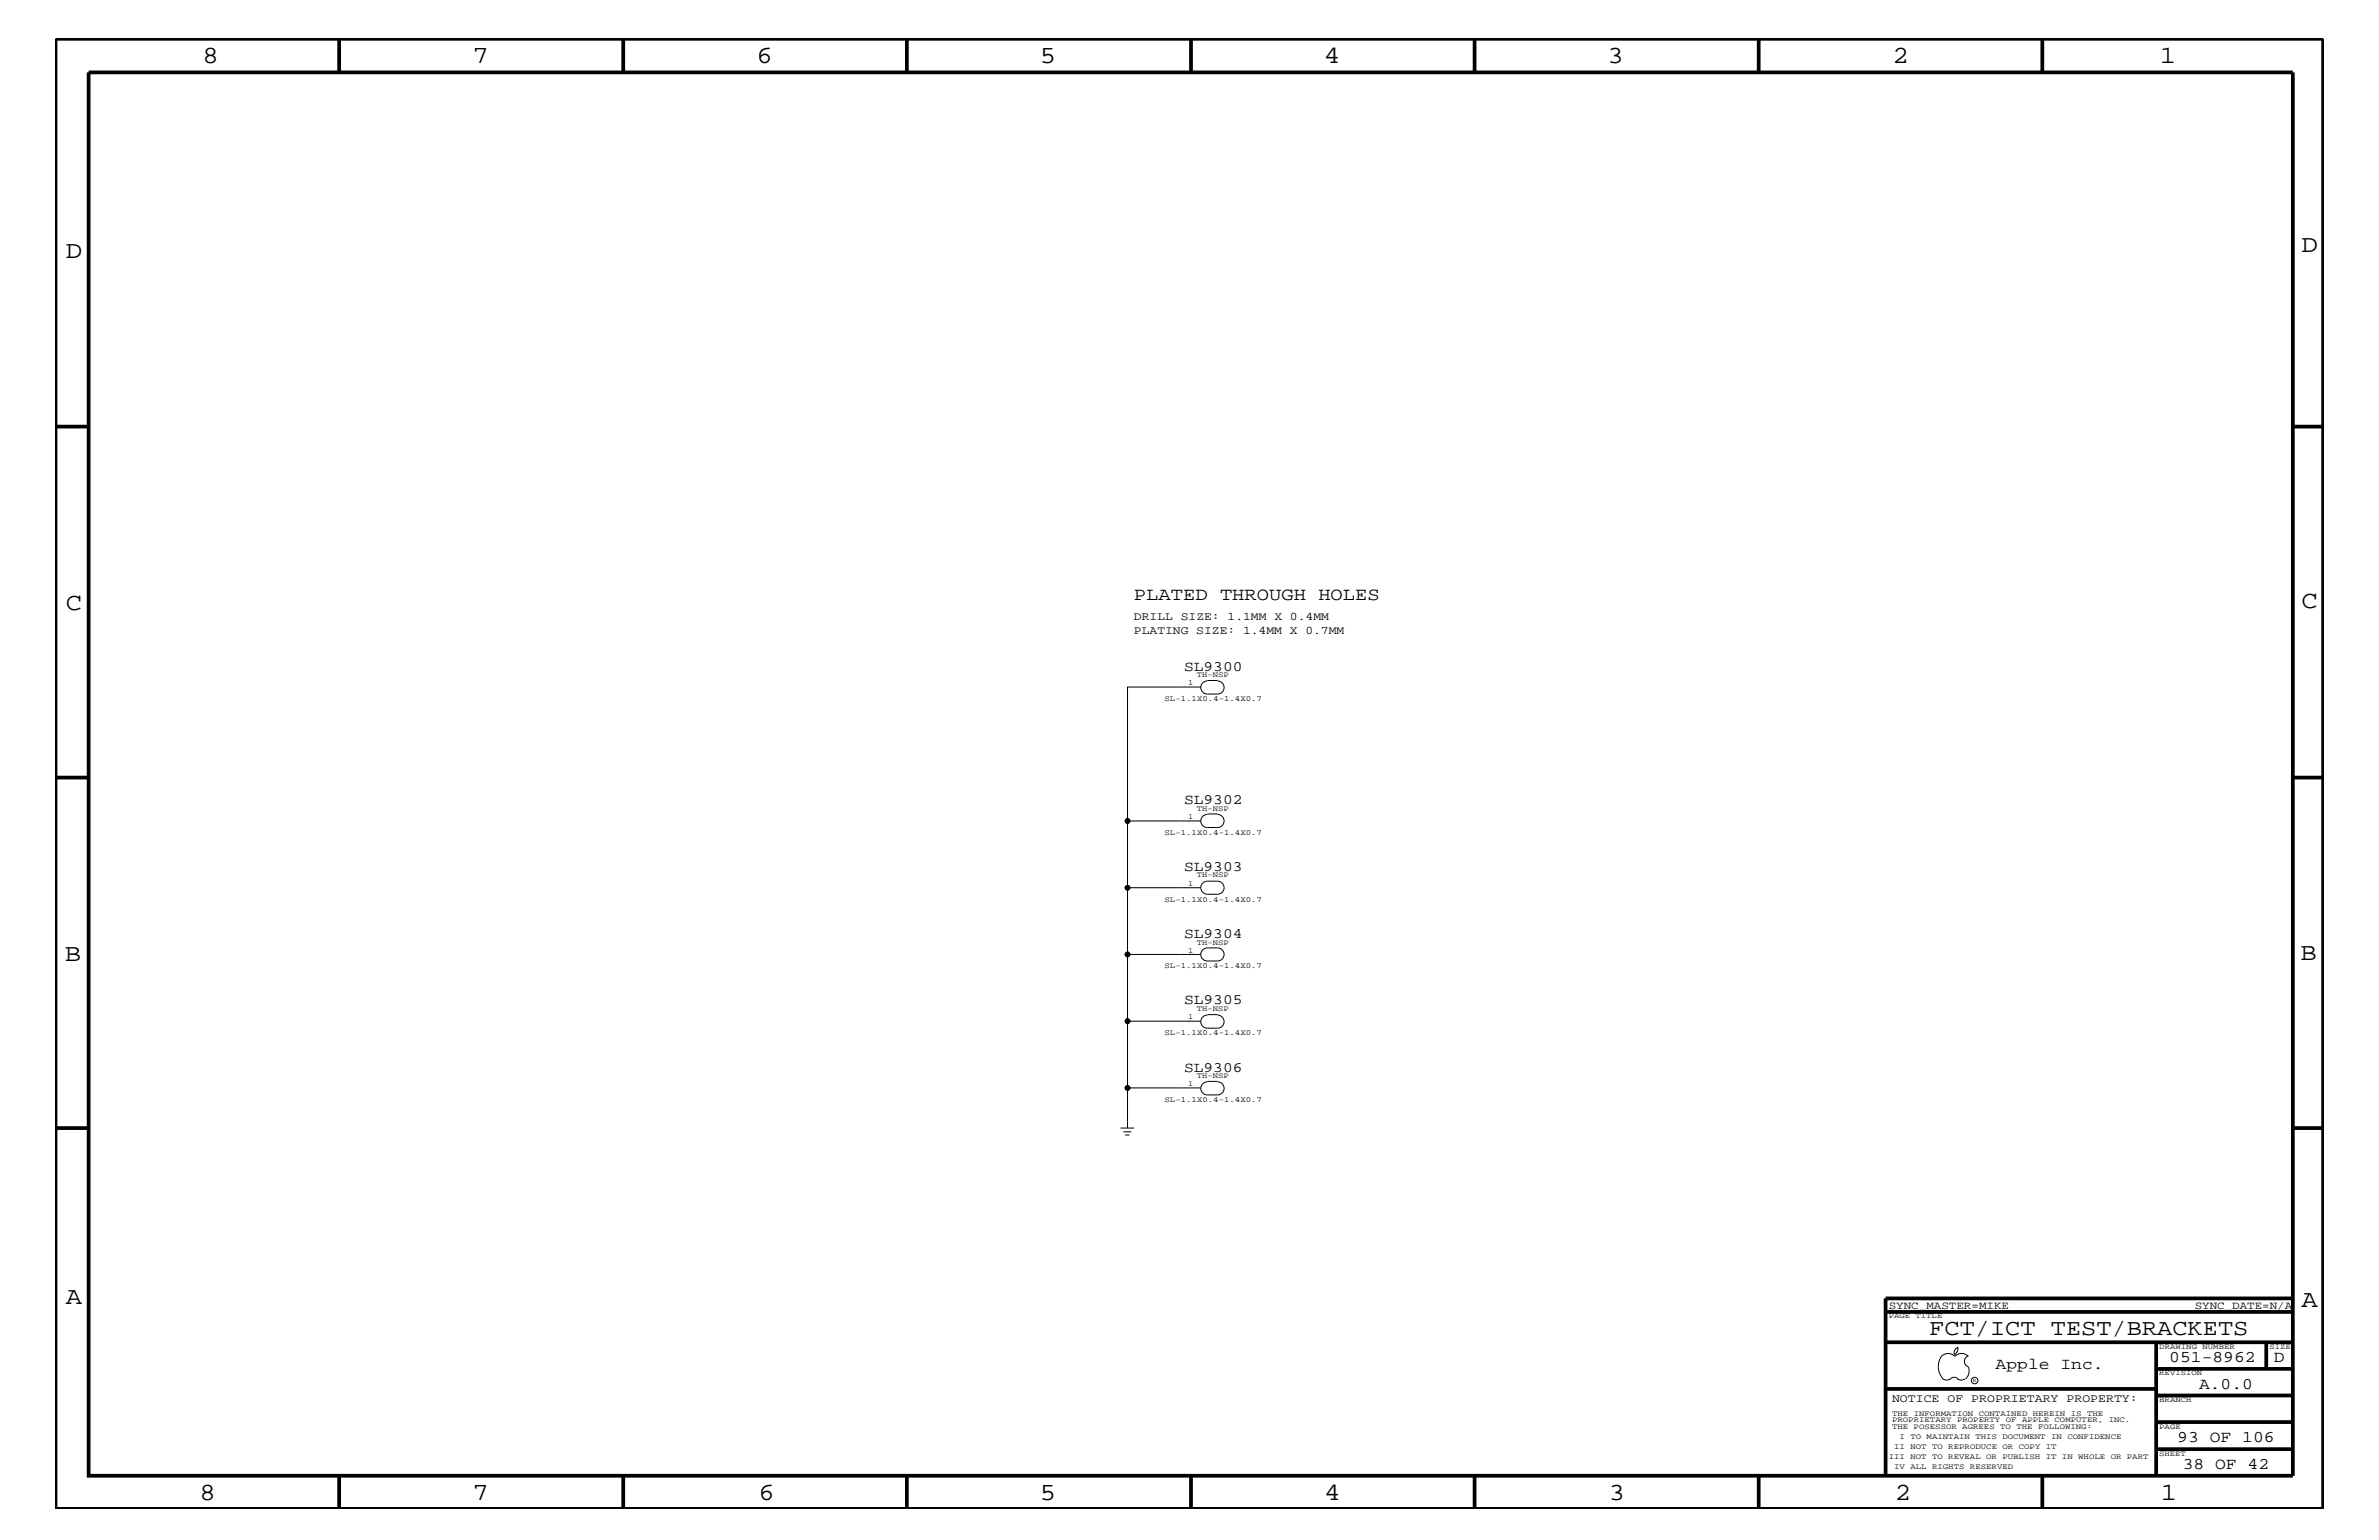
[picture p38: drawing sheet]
<svg xmlns="http://www.w3.org/2000/svg" width="432mm" height="279mm" viewBox="0 0 432 279" stroke-linecap="round" stroke-linejoin="round" font-family="sans-serif">
<defs><g id="words">
<g font-size="4.5">
<text x="36.7" y="11.5">8</text>
<text x="85.8" y="11.5">7</text>
<text x="137.3" y="11.5">6</text>
<text x="188.7" y="11.5">5</text>
<text x="240.3" y="11.5">4</text>
<text x="291.8" y="11.5">3</text>
<text x="343.5" y="11.5">2</text>
<text x="392" y="11.5">1</text>
<text x="11.9" y="46.8">D</text>
<text x="417.8" y="45.7">D</text>
<text x="11.9" y="110.6">C</text>
<text x="417.7" y="110.3">C</text>
<text x="11.8" y="174.3">B</text>
<text x="417.6" y="174.2">B</text>
<text x="11.9" y="236.7">A</text>
<text x="417.7" y="237.1">A</text>
<text x="36.2" y="272.1">8</text>
<text x="85.8" y="272.1">7</text>
<text x="137.7" y="272.1">6</text>
<text x="188.7" y="272.1">5</text>
<text x="240.4" y="272.1">4</text>
<text x="292" y="272.1">3</text>
<text x="343.9" y="272.1">2</text>
<text x="392.2" y="272.1">1</text>
</g>
<text font-size="4.1" x="350.2" y="242.3">FCT/ICT TEST/BRACKETS</text>
<text font-size="3.3" x="205.8" y="108.9">PLATED THROUGH HOLES</text>
<g font-size="3">
<text x="362.2" y="248.4">Apple Inc.</text>
<text x="393.7" y="247.1">051-8962</text>
<text x="399.2" y="252">A.0.0</text>
<text x="412.7" y="247.1">D</text>
<text x="395.2" y="261.6">93 OF 106</text>
<text x="396.2" y="266.6">38 OF 42</text>
</g>
<g font-size="2.6">
<text x="214.9" y="121.7">SL9300</text>
<text x="214.9" y="145.9">SL9302</text>
<text x="214.9" y="158">SL9303</text>
<text x="214.9" y="170.1">SL9304</text>
<text x="214.9" y="182.2">SL9305</text>
<text x="214.9" y="194.4">SL9306</text>
</g>
<g font-size="2.1">
<text x="205.8" y="112.6">DRILL SIZE: 1.1MM X 0.4MM</text>
<text x="205.8" y="115">PLATING SIZE: 1.4MM X 0.7MM</text>
<text x="343.4" y="254.4">NOTICE OF PROPRIETARY PROPERTY:</text>
</g>
<g font-size="2">
<text x="342.8" y="237.4">SYNC_MASTER=MIKE</text>
<text x="398.4" y="237.4">SYNC_DATE=N/A</text>
</g>
<g font-size="1.4">
<text x="215.7" y="124.3">1</text>
<text x="217.2" y="122.9">TH-NSP</text>
<text x="211.4" y="127.2">SL-1.1X0.4-1.4X0.7</text>
<text x="215.7" y="148.5">1</text>
<text x="217.2" y="147.1">TH-NSP</text>
<text x="211.4" y="151.5">SL-1.1X0.4-1.4X0.7</text>
<text x="215.7" y="160.7">1</text>
<text x="217.2" y="159.2">TH-NSP</text>
<text x="211.4" y="163.6">SL-1.1X0.4-1.4X0.7</text>
<text x="215.7" y="172.8">1</text>
<text x="217.2" y="171.4">TH-NSP</text>
<text x="211.4" y="175.7">SL-1.1X0.4-1.4X0.7</text>
<text x="215.7" y="184.9">1</text>
<text x="217.2" y="183.5">TH-NSP</text>
<text x="211.4" y="187.8">SL-1.1X0.4-1.4X0.7</text>
<text x="215.7" y="197">1</text>
<text x="217.2" y="195.6">TH-NSP</text>
<text x="211.4" y="200">SL-1.1X0.4-1.4X0.7</text>
<text x="342.8" y="239.2">PAGE TITLE</text>
<text x="391.9" y="244.7">DRAWING NUMBER</text>
<text x="411.9" y="244.7">SIZE</text>
<text x="391.9" y="249.5">REVISION</text>
<text x="343.4" y="256.8">THE INFORMATION CONTAINED HEREIN IS THE</text>
<text x="391.9" y="254.4">BRANCH</text>
<text x="343.4" y="259.3">THE POSESSOR AGREES TO THE FOLLOWING:</text>
<text x="343.4" y="258">PROPRIETARY PROPERTY OF APPLE COMPUTER, INC.</text>
<text x="343.8" y="262.9">II NOT TO REPRODUCE OR COPY IT</text>
<text x="344.8" y="261.1">I TO MAINTAIN THIS DOCUMENT IN CONFIDENCE</text>
<text x="391.9" y="259.3">PAGE</text>
<text x="342.8" y="264.7">III NOT TO REVEAL OR PUBLISH IT IN WHOLE OR PART</text>
<text x="343.8" y="266.6">IV ALL RIGHTS RESERVED</text>
<text x="391.9" y="264.1">SHEET</text>
</g>
<text font-size="1" x="358.1" y="250.7">R</text>
</g></defs>
<g fill="none" stroke="#000" stroke-width=".18">
<path d="M217.9 124.6h-13.2v24.3h13.2M219.1 123.5h1.9M221 123.5a1.19 1.19 0 0 1 1.2 1.2 1.19 1.19 0 0 1-1.2 1.2h-1.9a1.19 1.19 0 0 1-1.2-1.2 1.19 1.19 0 0 1 1.2-1.2M204.7 148.9v12.2h13.2M219.1 147.8a1.19 1.19 0 0 0-1.2 1.1 1.19 1.19 0 0 0 1.2 1.2h1.9a1.19 1.19 0 0 0 1.2-1.2 1.19 1.19 0 0 0-1.2-1.1M219.1 147.7h1.9M204.7 161.1v12.1h13.2M204.7 173.2v12.1h13.2M218.4 172.2l.7-.2h1.9a1.19 1.19 0 0 1 1.2 1.2 1.19 1.19 0 0 1-1.2 1.2h-1.9a1.19 1.19 0 0 1-1.1-.9 1.19 1.19 0 0 1 .4-1.3zM218.4 160.1l.7-.2h1.9a1.19 1.19 0 0 1 1.2 1.2 1.19 1.19 0 0 1-1.2 1.1h-1.9a1.19 1.19 0 0 1-1.1-.8 1.19 1.19 0 0 1 .4-1.3zM204.7 185.3v12.1h13.2M204.7 197.4v7.3"/>
<path d="M219.1 184.1h1.9M219.1 196.2h1.9M221 184.2a1.19 1.19 0 0 1 1.2 1.2 1.19 1.19 0 0 1-1.2 1.1h-1.9a1.19 1.19 0 0 1-1.2-1.1 1.19 1.19 0 0 1 1.2-1.2M221 196.3a1.19 1.19 0 0 1 1.2 1.2 1.19 1.19 0 0 1-1.2 1.2h-1.9a1.19 1.19 0 0 1-1.2-1.2 1.19 1.19 0 0 1 1.2-1.2M203.4 204.7h2.4M203.9 205.3h1.4M204.2 205.9h.8M352.4 246.1a1.69 1.69 0 0 1 2.4 0M352.4 246a3.3 3.3 0 0 0 .3 4.1M352.6 250.2l.7 .2 .7-.2M354 250.2l.7-.3 .7 .3M354.8 246.1a1.69 1.69 0 0 1 2.5 0"/>
<path d="M355.3 250.2l.7 .2 .7-.2M355.3 244.4l.1 .3a1.18 1.18 0 0 1-.6 1M355.4 244.4a.99 .99 0 0 0-.6 1.4M357.2 246a1.04 1.04 0 0 0-.6 1 1.04 1.04 0 0 0 .6 1M357.3 248l.1 .7a2.11 2.11 0 0 1-.6 1.5"/>
<circle cx="204.7" cy="148.9" r=".42"/>
<circle cx="204.7" cy="161.1" r=".42"/>
<circle cx="204.7" cy="173.2" r=".42"/>
<circle cx="204.7" cy="185.3" r=".42"/>
<circle cx="204.7" cy="197.4" r=".42"/>
<circle cx="358.4" cy="250.5" r=".59"/>
</g>
<g fill="none" stroke="#000" stroke-width=".68" stroke-linecap="butt">
<path d="M10.1 7h411.6v266.8h-411.6zM16.1 13.1h400.1v254.6h-400.1zM61.6 7v6.1M113.1 7v6.1M164.6 7v6.1M216.2 7v6.1M267.6 7v6.1M319.2 7v6.1M370.7 7v6.1M10.1 77.4h6M416.2 77.4h5.5M10.1 141.1h6"/>
<path d="M416.2 141.1h5.5M10.1 204.7h6M416.2 204.7h5.5M342.2 238h74M416.2 235.6h-74v32.1M342.2 243.5h74M342.2 252h49.2M391.4 258h24.8M391.4 253.2h24.8M391.4 248.4h24.8M391.4 243.5v24.2M411.3 243.5v4.9"/>
<path d="M61.6 267.7v6.1M113.1 267.7v6.1M164.6 267.7v6.1M216.2 268v5.8M267.6 267.7v6.1M319.2 267.7v6.1M370.7 267.7v6.1M391.4 262.9h24.8"/>
</g>
<g fill="#000">
<circle cx="204.7" cy="148.9" r=".42"/>
<circle cx="204.7" cy="161.1" r=".42"/>
<circle cx="204.7" cy="173.2" r=".42"/>
<circle cx="204.7" cy="185.3" r=".42"/>
<circle cx="204.7" cy="197.4" r=".42"/>
</g>
<use href="#words"/>
</svg>
